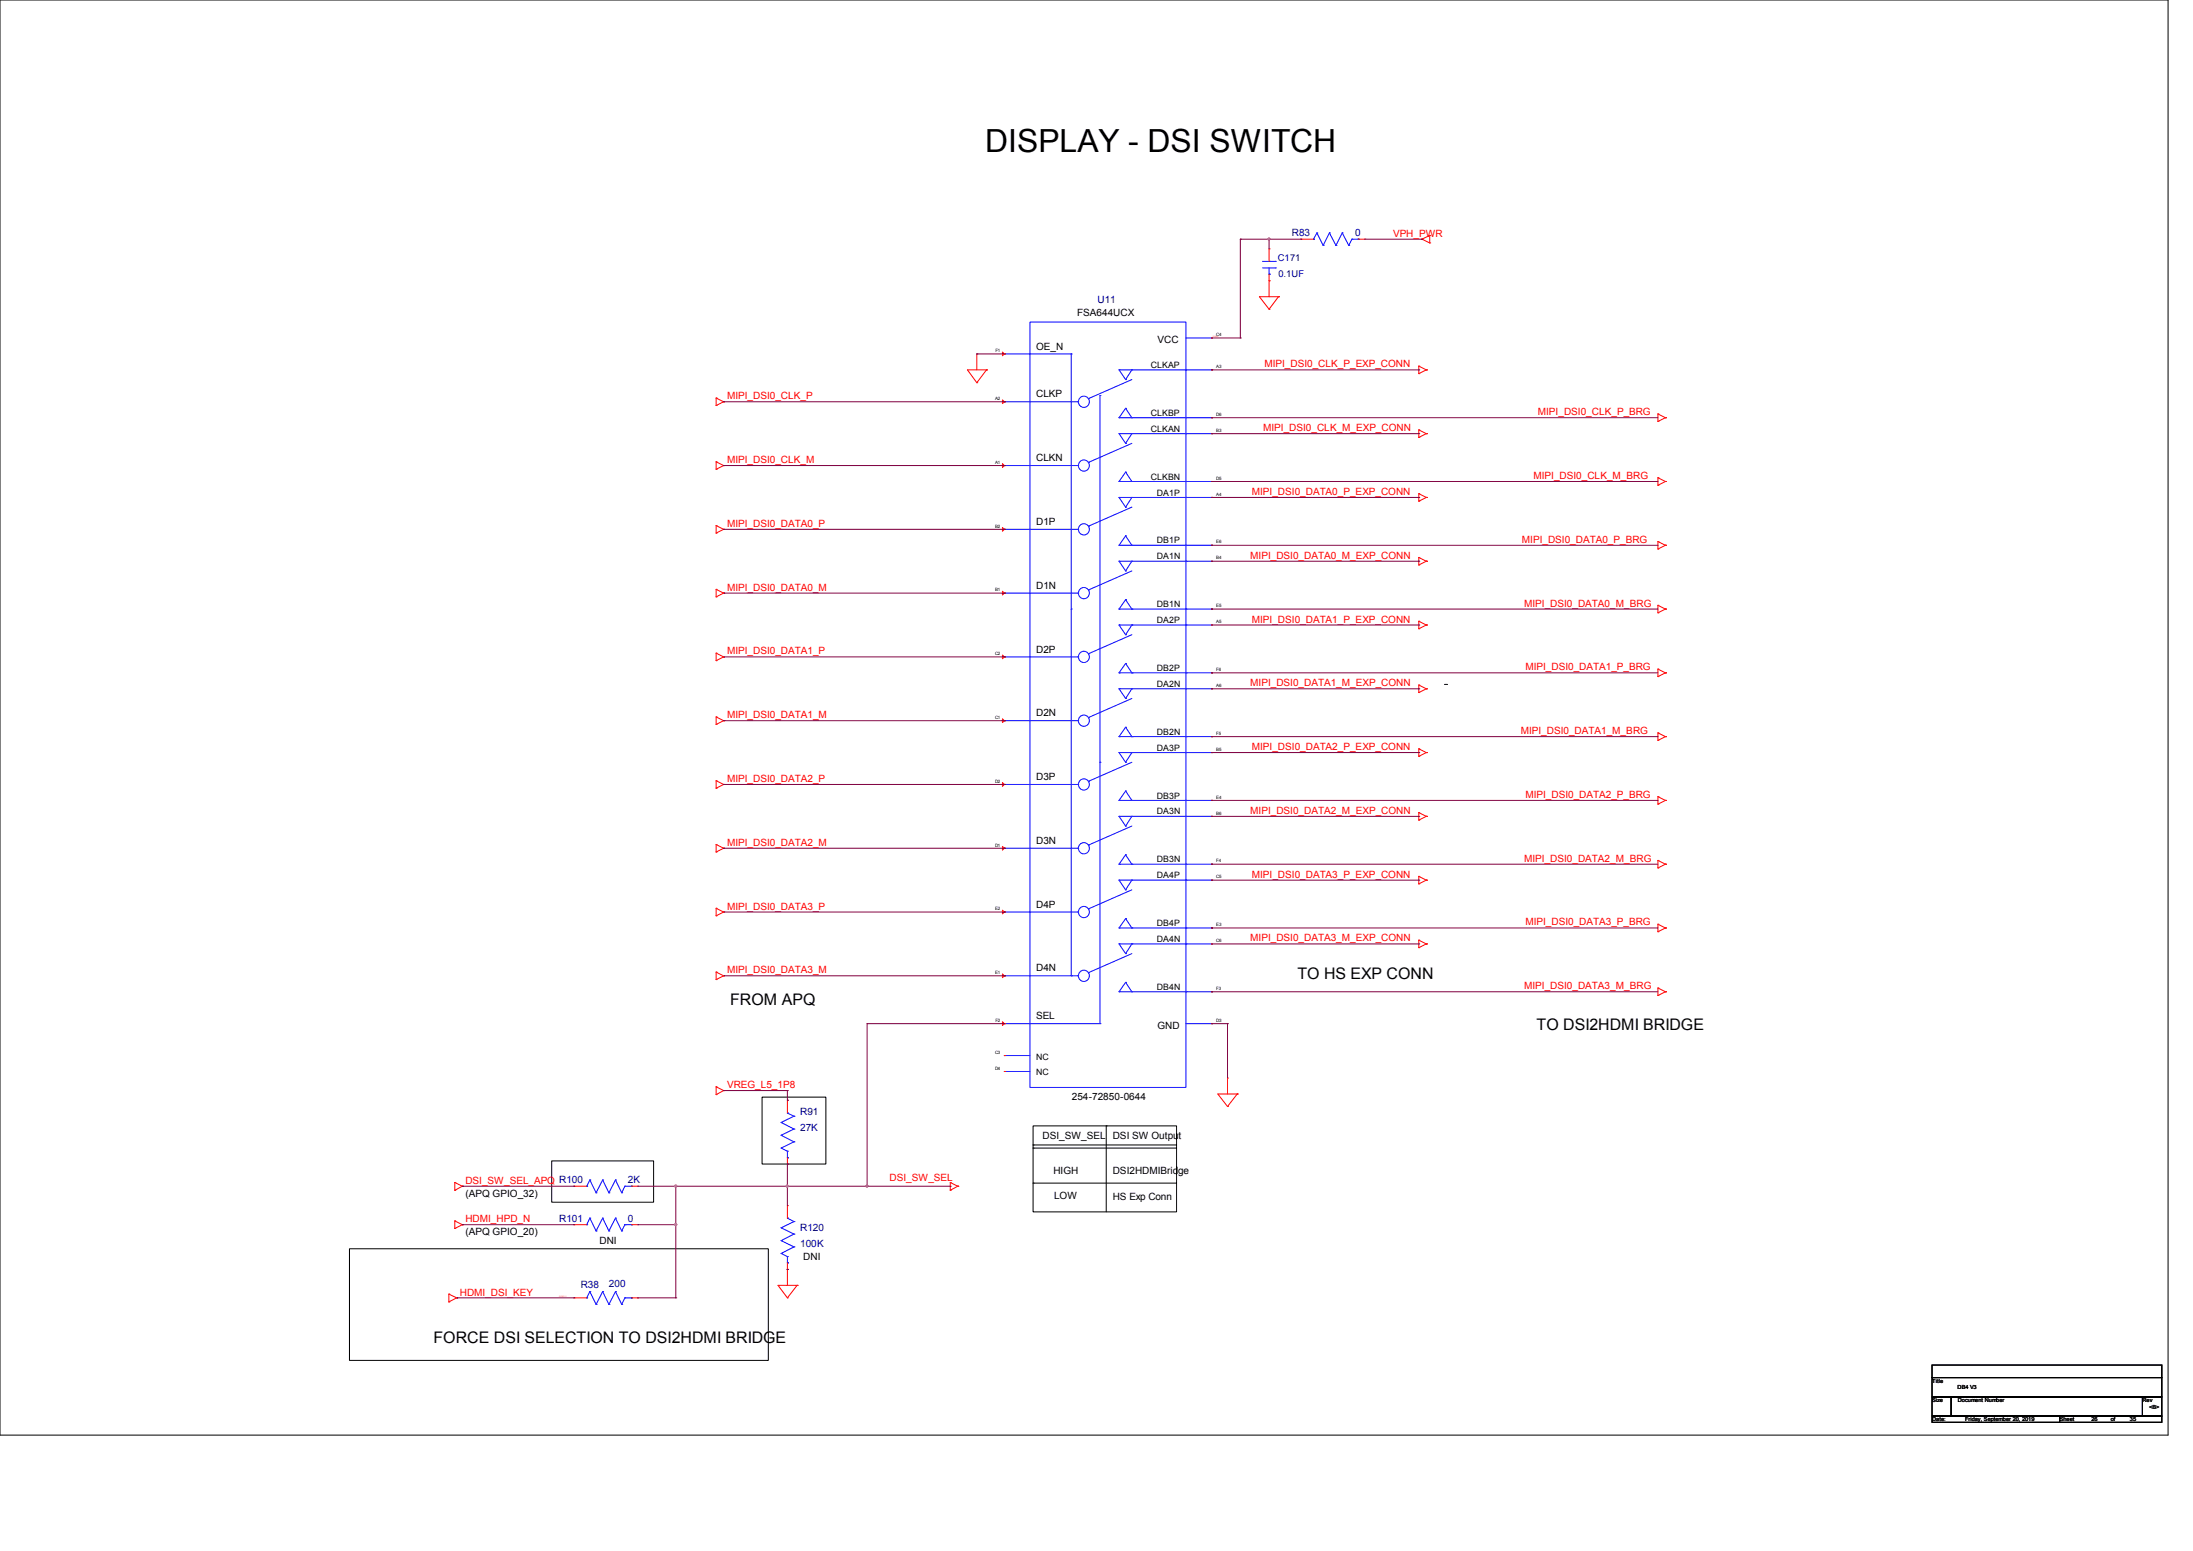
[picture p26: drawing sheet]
<svg xmlns="http://www.w3.org/2000/svg" width="297mm" height="210mm" viewBox="0 0 297 210" stroke-linecap="round" stroke-linejoin="round" font-family="sans-serif">
<defs><g id="words">
<text font-size="4.3" x="133.4" y="20.6">DISPLAY - DSI SWITCH</text>
<g font-size="2.2">
<text x="98.9" y="136">FROM APQ</text>
<text x="175.7" y="132.5">TO HS EXP CONN</text>
<text x="208.1" y="139.5">TO DSI2HDMI BRIDGE</text>
<text x="58.7" y="181.8">FORCE DSI SELECTION TO DSI2HDMI BRIDGE</text>
</g>
<g font-size="1.4" fill="#000080">
<text x="175" y="32">R83</text>
<text x="183.5" y="32">0</text>
<text x="148.6" y="41">U11</text>
<text x="108.4" y="151">R91</text>
<text x="108.4" y="153.1">27K</text>
<text x="85" y="160.2">2K</text>
<text x="75.7" y="165.4">R101</text>
<text x="85" y="165.4">0</text>
<text x="108.4" y="166.7">R120</text>
<text x="108.4" y="168.9">100K</text>
<text x="78.7" y="174.5">R38</text>
<text x="82.5" y="174.3">200</text>
</g>
<g font-size="1.4" fill="#f00">
<text x="188.7" y="32">VPH_PWR</text>
<text x="171.2" y="49.7">MIPI_DSI0_CLK_P_EXP_CONN</text>
<text x="98.5" y="54.1">MIPI_DSI0_CLK_P</text>
<text x="171.1" y="58.4">MIPI_DSI0_CLK_M_EXP_CONN</text>
<text x="208.3" y="56.2">MIPI_DSI0_CLK_P_BRG</text>
<text x="98.5" y="62.7">MIPI_DSI0_CLK_M</text>
<text x="207.7" y="64.9">MIPI_DSI0_CLK_M_BRG</text>
<text x="98.5" y="71.3">MIPI_DSI0_DATA0_P</text>
<text x="169.5" y="67">MIPI_DSI0_DATA0_P_EXP_CONN</text>
<text x="169.3" y="75.6">MIPI_DSI0_DATA0_M_EXP_CONN</text>
<text x="206.1" y="73.5">MIPI_DSI0_DATA0_P_BRG</text>
<text x="98.5" y="80">MIPI_DSI0_DATA0_M</text>
<text x="206.4" y="82.1">MIPI_DSI0_DATA0_M_BRG</text>
<text x="98.5" y="88.6">MIPI_DSI0_DATA1_P</text>
<text x="169.5" y="84.3">MIPI_DSI0_DATA1_P_EXP_CONN</text>
<text x="169.3" y="92.9">MIPI_DSI0_DATA1_M_EXP_CONN</text>
<text x="206.6" y="90.8">MIPI_DSI0_DATA1_P_BRG</text>
<text x="98.5" y="97.2">MIPI_DSI0_DATA1_M</text>
<text x="169.5" y="101.6">MIPI_DSI0_DATA2_P_EXP_CONN</text>
<text x="205.9" y="99.4">MIPI_DSI0_DATA1_M_BRG</text>
<text x="98.5" y="105.9">MIPI_DSI0_DATA2_P</text>
<text x="169.3" y="110.2">MIPI_DSI0_DATA2_M_EXP_CONN</text>
<text x="206.6" y="108">MIPI_DSI0_DATA2_P_BRG</text>
<text x="98.5" y="114.5">MIPI_DSI0_DATA2_M</text>
<text x="169.5" y="118.8">MIPI_DSI0_DATA3_P_EXP_CONN</text>
<text x="206.4" y="116.7">MIPI_DSI0_DATA2_M_BRG</text>
<text x="98.5" y="123.1">MIPI_DSI0_DATA3_P</text>
<text x="206.6" y="125.3">MIPI_DSI0_DATA3_P_BRG</text>
<text x="98.5" y="131.8">MIPI_DSI0_DATA3_M</text>
<text x="169.3" y="127.5">MIPI_DSI0_DATA3_M_EXP_CONN</text>
<text x="206.4" y="133.9">MIPI_DSI0_DATA3_M_BRG</text>
<text x="98.5" y="147.4">VREG_L5_1P8</text>
<text x="63" y="160.3">DSI_SW_SEL_APQ R100</text>
<text x="120.5" y="159.9">DSI_SW_SEL</text>
<text x="63" y="165.5">HDMI_HPD_N</text>
<text x="62.3" y="175.4">HDMI_DSI_KEY</text>
</g>
<g font-size="1.4">
<text x="140.3" y="47.3">OE_N</text>
<text x="145.9" y="42.8">FSA644UCX</text>
<text x="156.8" y="46.5">VCC</text>
<text x="140.3" y="53.8">CLKP</text>
<text x="140.3" y="62.4">CLKN</text>
<text x="140.3" y="71.1">D1P</text>
<text x="140.3" y="79.7">D1N</text>
<text x="140.3" y="88.3">D2P</text>
<text x="140.3" y="97">D2N</text>
<text x="140.3" y="105.6">D3P</text>
<text x="140.3" y="114.3">D3N</text>
<text x="140.3" y="122.9">D4P</text>
<text x="140.3" y="131.5">D4N</text>
<text x="140.3" y="138">SEL</text>
<text x="156.8" y="139.3">GND</text>
<text x="145.2" y="149">254-72850-0644</text>
<text x="141.2" y="154.3">DSI_SW_SEL</text>
<text x="150.7" y="154.3">DSI SW Output</text>
<text x="142.7" y="158.9">HIGH</text>
<text x="150.7" y="159">DSI2HDMIBridge</text>
<text x="63" y="162">(APQ GPIO_32)</text>
<text x="63" y="167.2">(APQ GPIO_20)</text>
<text x="142.7" y="162.4">LOW</text>
<text x="150.7" y="162.5">HS Exp Conn</text>
<text x="81.2" y="168.5">DNI</text>
<text x="108.8" y="170.6">DNI</text>
</g>
<g font-size="1.3" fill="#000080">
<text x="173.1" y="35.3">C171</text>
<text x="173.1" y="37.5">0.1UF</text>
</g>
<g font-size="1.2">
<text x="155.9" y="49.8">CLKAP</text>
<text x="155.9" y="56.3">CLKBP</text>
<text x="155.9" y="58.5">CLKAN</text>
<text x="155.9" y="64.9">CLKBN</text>
<text x="156.7" y="67.1">DA1P</text>
<text x="156.7" y="73.6">DB1P</text>
<text x="156.7" y="75.7">DA1N</text>
<text x="156.7" y="82.2">DB1N</text>
<text x="156.7" y="84.4">DA2P</text>
<text x="156.7" y="93">DA2N</text>
<text x="156.7" y="90.8">DB2P</text>
<text x="156.7" y="101.6">DA3P</text>
<text x="156.7" y="99.5">DB2N</text>
<text x="156.7" y="110.3">DA3N</text>
<text x="156.7" y="108.1">DB3P</text>
<text x="156.7" y="118.9">DA4P</text>
<text x="156.7" y="116.8">DB3N</text>
<text x="156.7" y="125.4">DB4P</text>
<text x="156.7" y="127.6">DA4N</text>
<text x="156.7" y="134">DB4N</text>
<text x="140.3" y="143.5">NC</text>
<text x="140.3" y="145.6">NC</text>
</g>
<g font-size=".8">
<text x="261.7" y="187.2">Title</text>
<text x="261.7" y="189.9">Size</text>
<text x="265.1" y="188.1">DB4 V3</text>
<text x="265.1" y="189.9">Document Number</text>
<text x="290.2" y="189.9">Rev</text>
<text x="291.1" y="190.7">&lt;B&gt;</text>
<text x="261.7" y="192.4">Date:</text>
<text x="266.1" y="192.4">Friday, September 20, 2019</text>
<text x="279" y="192.4">Sheet</text>
<text x="283.2" y="192.4">26</text>
<text x="285.9" y="192.4">of</text>
<text x="288.5" y="192.4">35</text>
</g>
<g font-size=".6">
<text x="134.8" y="47.7">F1</text>
<text x="164.7" y="45.5">C4</text>
<text x="164.7" y="49.8">A3</text>
<text x="134.8" y="54.2">A2</text>
<text x="164.7" y="56.3">D6</text>
<text x="164.7" y="58.5">B3</text>
<text x="134.8" y="62.8">A1</text>
<text x="164.7" y="64.9">D5</text>
<text x="134.8" y="71.4">B2</text>
<text x="164.7" y="67.1">A4</text>
<text x="164.7" y="73.6">E6</text>
<text x="164.7" y="75.7">B4</text>
<text x="134.8" y="80.1">B1</text>
<text x="164.7" y="82.2">E5</text>
<text x="134.8" y="88.7">C2</text>
<text x="164.7" y="84.4">A5</text>
<text x="164.7" y="93">A6</text>
<text x="164.7" y="90.9">F6</text>
<text x="134.8" y="97.3">C1</text>
<text x="164.7" y="101.7">B5</text>
<text x="164.7" y="99.5">F5</text>
<text x="134.8" y="106">D2</text>
<text x="164.7" y="110.3">B6</text>
<text x="164.7" y="108.1">E4</text>
<text x="134.8" y="114.6">D1</text>
<text x="164.7" y="118.9">C5</text>
<text x="164.7" y="116.8">F4</text>
<text x="134.8" y="123.3">E2</text>
<text x="164.7" y="125.4">E3</text>
<text x="134.8" y="131.9">E1</text>
<text x="164.7" y="127.6">C6</text>
<text x="164.7" y="134.1">F3</text>
<text x="134.8" y="142.7">C3</text>
<text x="134.8" y="138.4">F2</text>
<text x="164.7" y="138.4">D3</text>
<text x="134.8" y="144.8">D4</text>
</g>
<g font-size=".3" fill="#f00">
<text x="164.3" y="45.6">$33N88</text>
<text x="75.7" y="175.6">$33N2111</text>
</g>
</g></defs>
<g fill="none" stroke="#000" stroke-width=".14">
<path d="M0 0h293.6v194.3h-293.6zM195.6 92.7h.4zM74.7 157.2h13.8v5.6h-13.8zM103.2 148.5h8.6v9.1h-8.6zM139.9 152.4h19.4v11.7h-19.4zM139.9 155.4h.1M139.9 155h.1M139.9 155.4h19.4M139.9 155h19.4M149.8 152.4h.1M149.8 152.4v11.7M47.3 169.1h56.8v15.1h-56.8z"/>
<path d="M139.9 160.2h.1M139.9 160.2h19.4M261.7 184.8h31.1v1.7h-31.1zM261.7 186.5h31.1v2.6h-31.1zM261.7 189.1h2.5v2.6h-2.5zM261.7 191.7h17.2v.9h-17.2zM264.2 189.1h26v2.6h-26zM278.9 191.7h13.9v.9h-13.9zM290.2 189.1h2.6v2.6h-2.6z"/>
</g>
<g fill="none" stroke="#f00" stroke-width=".14">
<path d="M171.9 38h.1M171.9 33.7h.1M171.9 33.7v1.7M171.9 37.1v3.1M176.2 32.4h.1M176.2 32.4h1.7M183.9 32.4h.9M184.8 32.4h.1M192.6 32.4h.1M192.6 32.4l1 .5M193.6 31.9h.1M193.6 32.9h.1"/>
<path d="M193.6 31.9l-1 .5M193.6 31.9v1M97 53.9h.1M97 54.9h.1M97 53.9v1M97 53.9l1 .5M98 54.4h.1M98 54.4l-1 .5M132.3 47.9h.1M132.3 51.8h.1M132.3 47.9v2.2M133.6 50.1h.1"/>
<path d="M133.6 50.1h-2.6l1.3 1.7M133.6 50.1l-1.3 1.7M136 54.4h.1M136 47.9h.1M164.1 50.1h.1M164.1 56.6h.1M164.1 58.7h.1M164.1 45.8h.1M171.9 41.9h.1M173.1 40.2h.1M173.1 40.2h-2.5l1.3 1.7M173.1 40.2l-1.2 1.7"/>
<path d="M192.2 49.6h.1M192.2 50.6h.1M192.2 58.2h.1M192.2 59.2h.1M192.2 49.6l1 .5M192.2 49.6v1M192.2 58.2v1M192.2 58.2l1 .5M193.2 50.1h.1M193.2 58.7h.1M193.2 50.1l-1 .5M193.2 58.7l-1 .5"/>
<path d="M224.5 56h.1M224.5 57.1h.1M224.5 56l1.1 .6M224.5 56v1.1M225.6 56.6h.1M225.6 56.6l-1.1 .5M97 79.8h.1M97 71.2h.1M97 72.2h.1M97 62.5h.1M97 63.5h.1M97 62.5v1"/>
<path d="M97 71.2v1M97 79.8v1M97 79.8l1 .5M97 71.2l1 .5M97 62.5l1 .5M98 71.7h.1M98 63h.1M98 71.7l-1 .5M98 63l-1 .5M136 63h.1M136 71.7h.1M164.1 67.4h.1"/>
<path d="M164.1 73.8h.1M164.1 65.2h.1M164.1 76h.1M192.2 66.8h.1M192.2 67.9h.1M192.2 75.5h.1M192.2 76.5h.1M192.2 66.8v1.1M192.2 75.5v1M192.2 66.8l1 .6M192.2 75.5l1 .5M193.2 67.4h.1"/>
<path d="M193.2 76h.1M193.2 67.4l-1 .5M193.2 76l-1 .5M224.5 64.7h.1M224.5 65.7h.1M224.5 73.3h.1M224.5 74.3h.1M224.5 64.7v1M224.5 73.3v1M224.5 64.7l1.1 .5M224.5 73.3l1.1 .5M225.6 65.2h.1"/>
<path d="M225.6 73.8h.1M225.6 65.2l-1.1 .5M225.6 73.8l-1.1 .5M97 97.1h.1M97 98.1h.1M97 88.4h.1M97 89.5h.1M97 80.8h.1M97 88.4v1.1M97 97.1v1M97 97.1l1 .5M97 88.4l1 .5"/>
<path d="M98 97.6h.1M98 88.9h.1M98 80.3h.1M98 97.6l-1 .5M98 88.9l-1 .6M98 80.3l-1 .5M136 97.6h.1M136 88.9h.1M136 80.3h.1M164.1 93.3h.1M164.1 99.7h.1M164.1 84.6h.1"/>
<path d="M164.1 91.1h.1M164.1 82.5h.1M192.2 84.1h.1M192.2 85.1h.1M192.2 92.8h.1M192.2 93.8h.1M192.2 84.1v1M192.2 92.8v1M192.2 84.1l1 .5M192.2 92.8l1 .5M193.2 84.6h.1M193.2 93.3h.1"/>
<path d="M193.2 84.6l-1 .5M193.2 93.3l-1 .5M224.5 82h.1M224.5 83h.1M224.5 90.6h.1M224.5 91.6h.1M224.5 99.2h.1M224.5 82v1M224.5 90.6v1M224.5 99.2v1M224.5 82l1.1 .5M224.5 90.6l1.1 .5"/>
<path d="M224.5 99.2l1.1 .5M225.6 82.5h.1M225.6 91.1h.1M225.6 99.7h.1M225.6 82.5l-1.1 .5M225.6 91.1l-1.1 .5M225.6 99.7l-1.1 .5M97 114.3h.1M97 115.4h.1M97 105.7h.1M97 106.7h.1M97 105.7v1"/>
<path d="M97 114.3v1.1M97 114.3l1 .6M97 105.7l1 .5M98 114.9h.1M98 106.2h.1M98 114.9l-1 .5M98 106.2l-1 .5M136 114.9h.1M136 106.2h.1M164.1 119.2h.1M164.1 110.5h.1M164.1 117h.1"/>
<path d="M164.1 101.9h.1M164.1 108.4h.1M192.2 101.4h.1M192.2 102.4h.1M192.2 110h.1M192.2 111h.1M192.2 118.7h.1M192.2 119.7h.1M192.2 101.4v1M192.2 110v1M192.2 118.7v1M192.2 101.4l1 .5"/>
<path d="M192.2 110l1 .5M192.2 118.7l1 .5M193.2 101.9h.1M193.2 110.5h.1M193.2 119.2h.1M193.2 101.9l-1 .5M193.2 110.5l-1 .5M193.2 119.2l-1 .5M224.5 100.2h.1M224.5 107.9h.1M224.5 108.9h.1M224.5 116.5h.1"/>
<path d="M224.5 117.5h.1M224.5 107.9v1M224.5 116.5v1M224.5 107.9l1.1 .5M224.5 116.5l1.1 .5M225.6 108.4h.1M225.6 117h.1M225.6 108.4l-1.1 .5M225.6 117l-1.1 .5M97 131.6h.1M97 132.6h.1M97 123h.1"/>
<path d="M97 124h.1M97 123v1M97 131.6v1M97 131.6l1 .5M97 123l1 .5M98 132.1h.1M98 123.5h.1M98 132.1l-1 .5M98 123.5l-1 .5M136 132.1h.1M136 123.5h.1M136 138.6h.1"/>
<path d="M164.1 138.6h.1M164.1 127.8h.1M164.1 134.3h.1M164.1 125.6h.1M192.2 127.3h.1M192.2 128.3h.1M192.2 127.3v1M192.2 127.3l1 .5M193.2 127.8h.1M193.2 127.8l-1 .5M224.5 125.1h.1M224.5 126.2h.1"/>
<path d="M224.5 133.8h.1M224.5 134.8h.1M224.5 125.1v1.1M224.5 133.8v1M224.5 125.1l1.1 .5M224.5 133.8l1.1 .5M225.6 125.6h.1M225.6 134.3h.1M225.6 125.6l-1.1 .6M225.6 134.3l-1.1 .5M97 147.2h.1M97 148.2h.1"/>
<path d="M97 147.2l1 .5M97 147.2v1M98 147.7h.1M98 147.7l-1 .5M106.6 149h.1M106.6 157.6h.1M106.6 149v1.7M106.6 156.8v.8M136 142.9h.1M136 145.1h.1M166.2 146h.1M166.2 149.8h.1"/>
<path d="M166.2 146v2.1M167.6 148.1h.1M167.6 148.1h-2.7l1.3 1.7M167.6 148.1l-1.4 1.7M60.8 175.2h.1M60.8 176.3h.1M60.8 175.2l1 .5M60.8 175.2v1.1M61.6 165.3h.1M61.6 166.3h.1M61.6 160.1h.1M61.6 161.2h.1"/>
<path d="M61.6 165.3l1 .5M61.6 160.1v1.1M61.6 165.3v1M61.6 160.1l1 .5M61.8 175.7h.1M61.8 175.7l-1 .6M62.6 165.8h.1M62.6 160.6h.1M62.6 165.8l-1 .5M62.6 160.6l-1 .6M77.7 175.7h.1M77.7 165.8h.1"/>
<path d="M77.7 160.6h.1M77.7 175.7h1.8M77.7 165.8h1.8M77.7 160.6h1.8M85.5 175.7h.9M85.5 165.8h.9M85.5 160.6h.9M86.4 175.7h.1M86.4 165.8h.1M86.4 160.6h.1M106.6 171.9h.1M106.6 175.7h.1"/>
<path d="M106.6 163.2h.1M106.6 163.2v1.7M106.6 171v3M107.9 174h.1M107.9 174h-2.5l1.2 1.7M107.9 174l-1.3 1.7M128.7 160.1h.1M128.7 161.2h.1M128.7 160.1l1 .5M128.7 160.1v1.1M129.7 160.6h.1M129.7 160.6l-1 .6"/>
</g>
<g fill="none" stroke="#00f" stroke-width=".14">
<path d="M171 36.3h1.7M171 35.4h1.7M171.9 35.4h.1M171.9 37.1h.1M171.9 36.3v.8M172.7 36.3h.1M172.7 35.4h.1M177.9 32.4h.1M178.4 31.5h.1M178.4 31.5l-.5 .9M178.4 31.5l.8 1.7M179.2 33.2h.1"/>
<path d="M180 31.5h.1M180 31.5l-.8 1.7M180 31.5l.9 1.7M180.9 33.2h.1M181.8 31.5h.1M181.8 31.5l-.9 1.7M181.8 31.5l.9 1.7M182.7 33.2h.1M183.1 32.4h.1M183.1 32.4h.8M183.1 32.4l-.4 .8M183.9 32.4h.1"/>
<path d="M136 54.4h.1M136 47.9h.1M136 54.4h10M136 47.9h9.1M139.5 43.6h21.1v103.6h-21.1zM145.1 47.9h.1M145.1 47.9v84.2M146 54.4h.1M147.4 54h.1M149 53.6h.1M149 53.6v85M151.6 58.7h.1"/>
<path d="M151.6 56.6h.1M151.6 50.1h.1M151.6 50.1h12.5M151.6 56.6h12.5M151.6 58.7h12.5M151.6 58.7l.8 1.3M151.6 50.1l.8 1.3M152.4 55.3h.1M152.4 51.4h.1M152.4 55.3l-.8 1.3M152.4 55.3l.9 1.3M153.3 58.7h.1"/>
<path d="M153.3 56.6h.1M153.3 50.1h.1M153.3 58.7l-.9 1.3M153.3 51.4l-5.9 2.6M153.3 50.1l-.9 1.3M160.6 58.7h.1M160.6 56.6h.1M160.6 50.1h.1M160.6 45.8h3.5M164.1 50.1h.1M164.1 56.6h.1M164.1 58.7h.1"/>
<path d="M164.1 45.8h.1M136 63h.1M136 71.7h.1M136 63h10M136 71.7h10M146 71.7h.1M146 63h.1M147.4 79.9h.1M147.4 71.2h.1M147.4 62.6h.1M151.6 76h.1M151.6 73.8h.1"/>
<path d="M151.6 67.4h.1M151.6 65.2h.1M151.6 67.4h12.5M151.6 73.8h12.5M151.6 65.2h12.5M151.6 76h12.5M151.6 76l.8 1.3M151.6 67.4l.8 1.3M152.4 77.3h.1M152.4 72.6h.1M152.4 68.7h.1M152.4 63.9h.1"/>
<path d="M152.4 60h.1M152.4 72.6l-.8 1.2M152.4 72.6l.9 1.2M152.4 63.9l-.8 1.3M152.4 63.9l.9 1.3M153.3 76h.1M153.3 73.8h.1M153.3 67.4h.1M153.3 65.2h.1M153.3 77.3l-5.9 2.6M153.3 68.7l-5.9 2.5M153.3 60l-5.9 2.6"/>
<path d="M153.3 76l-.9 1.3M153.3 67.4l-.9 1.3M160.6 76h.1M160.6 73.8h.1M160.6 67.4h.1M160.6 65.2h.1M164.1 67.4h.1M164.1 73.8h.1M164.1 65.2h.1M164.1 76h.1M136 97.6h.1M136 88.9h.1"/>
<path d="M136 80.3h.1M136 97.6h10M136 88.9h10M136 80.3h10M145.1 82.5h.1M146 97.6h.1M146 88.9h.1M146 80.3h.1M147.4 97.2h.1M147.4 88.5h.1M151.6 99.7h.1M151.6 93.3h.1"/>
<path d="M151.6 91.1h.1M151.6 84.6h.1M151.6 82.5h.1M151.6 93.3h12.5M151.6 99.7h12.5M151.6 84.6h12.5M151.6 91.1h12.5M151.6 82.5h12.5M151.6 93.3l.8 1.3M151.6 84.6l.8 1.3M152.4 98.5h.1M152.4 94.6h.1"/>
<path d="M152.4 89.8h.1M152.4 85.9h.1M152.4 81.2h.1M152.4 98.5l-.8 1.2M152.4 98.5l.9 1.2M152.4 89.8l-.8 1.3M152.4 89.8l.9 1.3M152.4 81.2l-.8 1.3M152.4 81.2l.9 1.3M153.3 99.7h.1M153.3 93.3h.1M153.3 91.1h.1"/>
<path d="M153.3 84.6h.1M153.3 82.5h.1M153.3 94.6l-5.9 2.6M153.3 85.9l-5.9 2.6M153.3 93.3l-.9 1.3M153.3 84.6l-.9 1.3M160.6 99.7h.1M160.6 93.3h.1M160.6 91.1h.1M160.6 84.6h.1M160.6 82.5h.1M164.1 93.3h.1"/>
<path d="M164.1 99.7h.1M164.1 84.6h.1M164.1 91.1h.1M164.1 82.5h.1M136 114.9h.1M136 106.2h.1M136 114.9h10M136 106.2h10M146 114.9h.1M146 106.2h.1M147.4 114.4h.1M147.4 105.8h.1"/>
<path d="M149 103.2h.1M151.6 119.2h.1M151.6 117h.1M151.6 110.5h.1M151.6 108.4h.1M151.6 101.9h.1M151.6 119.2h12.5M151.6 110.5h12.5M151.6 117h12.5M151.6 101.9h12.5M151.6 108.4h12.5M151.6 119.2l.8 1.3"/>
<path d="M151.6 110.5l.8 1.3M151.6 101.9l.8 1.3M152.4 115.7h.1M152.4 111.8h.1M152.4 107.1h.1M152.4 103.2h.1M152.4 115.7l-.8 1.3M152.4 115.7l.9 1.3M152.4 107.1l-.8 1.3M152.4 107.1l.9 1.3M153.3 119.2h.1M153.3 117h.1"/>
<path d="M153.3 110.5h.1M153.3 108.4h.1M153.3 101.9h.1M153.3 111.8l-5.9 2.6M153.3 103.2l-5.9 2.6M153.3 119.2l-.9 1.3M153.3 110.5l-.9 1.3M153.3 101.9l-.9 1.3M160.6 119.2h.1M160.6 117h.1M160.6 110.5h.1M160.6 108.4h.1"/>
<path d="M160.6 101.9h.1M164.1 119.2h.1M164.1 110.5h.1M164.1 117h.1M164.1 101.9h.1M164.1 108.4h.1M136 132.1h.1M136 123.5h.1M136 138.6h.1M136 138.6h13M136 132.1h10M136 123.5h10"/>
<path d="M145.1 132.1h.1M146 132.1h.1M146 123.5h.1M147.4 131.7h.1M147.4 123.1h.1M149 138.6h.1M151.6 134.3h.1M151.6 127.8h.1M151.6 125.6h.1M151.6 127.8h12.5M151.6 134.3h12.5M151.6 125.6h12.5"/>
<path d="M151.6 127.8l.8 1.3M152.4 133h.1M152.4 129.1h.1M152.4 124.4h.1M152.4 120.5h.1M152.4 133l-.8 1.3M152.4 133l.9 1.3M152.4 124.4l-.8 1.2M152.4 124.4l.9 1.2M153.3 134.3h.1M153.3 127.8h.1M153.3 125.6h.1"/>
<path d="M153.3 129.1l-5.9 2.6M153.3 120.5l-5.9 2.6M153.3 127.8l-.9 1.3M160.6 134.3h.1M160.6 127.8h.1M160.6 125.6h.1M160.6 138.6h3.5M164.1 138.6h.1M164.1 127.8h.1M164.1 134.3h.1M164.1 125.6h.1M79.9 159.8h.1"/>
<path d="M79.9 159.8l-.4 .8M79.9 159.8l.8 1.7M81.6 159.8h.1M81.6 159.8l-.9 1.7M81.6 159.8l.9 1.7M83.4 159.8h.1M83.4 159.8l-.9 1.7M83.4 159.8l.8 1.7M105.8 152h.1M105.8 153.7h.1M105.8 155.4h.1M105.8 152l1.7 .9"/>
<path d="M105.8 153.7l1.7 .9M105.8 155.4l.8 .5M106.6 150.7h.1M106.6 156.8h.1M106.6 155.9h.1M106.6 150.7l.9 .4M106.6 155.9v.9M107.5 151.1h.1M107.5 152.9h.1M107.5 154.6h.1M107.5 151.1l-1.7 .9M107.5 152.9l-1.7 .8"/>
<path d="M107.5 154.6l-1.7 .8M136 142.9h.1M136 145.1h.1M136 142.9h3.5M136 145.1h3.5M79.5 175.7h.1M79.5 165.8h.1M79.5 160.6h.1M79.9 174.9h.1M79.9 164.9h.1M79.9 174.9l-.4 .8M79.9 174.9l.8 1.7"/>
<path d="M79.9 164.9l-.4 .9M79.9 164.9l.8 1.8M80.7 176.6h.1M80.7 166.7h.1M80.7 161.5h.1M81.6 174.9h.1M81.6 164.9h.1M81.6 174.9l-.9 1.7M81.6 174.9l.9 1.7M81.6 164.9l-.9 1.8M81.6 164.9l.9 1.8M82.5 176.6h.1"/>
<path d="M82.5 166.7h.1M82.5 161.5h.1M83.4 174.9h.1M83.4 164.9h.1M83.4 174.9l-.9 1.7M83.4 174.9l.8 1.7M83.4 164.9l-.9 1.8M83.4 164.9l.8 1.8M84.2 176.6h.1M84.2 166.7h.1M84.2 161.5h.1M84.6 175.7h.1"/>
<path d="M84.6 165.8h.1M84.6 160.6h.1M84.6 175.7h.9M84.6 175.7l-.4 .9M84.6 165.8h.9M84.6 165.8l-.4 .9M84.6 160.6h.9M84.6 160.6l-.4 .9M85.5 175.7h.1M85.5 165.8h.1M85.5 160.6h.1M105.8 166.2h.1"/>
<path d="M105.8 168h.1M105.8 169.7h.1M105.8 166.2l1.7 .9M105.8 168l1.7 .8M105.8 169.7l.8 .4M106.6 164.9h.1M106.6 171h.1M106.6 170.1h.1M106.6 170.1v.9M106.6 164.9l.9 .5M107.5 165.4h.1M107.5 167.1h.1"/>
<path d="M107.5 168.8h.1M107.5 165.4l-1.7 .8M107.5 167.1l-1.7 .9M107.5 168.8l-1.7 .9"/>
<circle cx="146.8" cy="54.4" r=".75"/>
<circle cx="146.8" cy="71.7" r=".75"/>
<circle cx="146.8" cy="63" r=".75"/>
<circle cx="146.8" cy="97.6" r=".75"/>
<circle cx="146.8" cy="88.9" r=".75"/>
<circle cx="146.8" cy="80.3" r=".75"/>
<circle cx="146.8" cy="106.2" r=".75"/>
<circle cx="146.8" cy="114.8" r=".75"/>
<circle cx="146.8" cy="123.5" r=".75"/>
<circle cx="146.8" cy="132.1" r=".75"/>
</g>
<g fill="#f00" stroke="#f00" stroke-width=".14">
<path d="M135.8 62.8l.2 .2-.2 .3z"/>
<path d="M135.8 97.3l.2 .3-.2 .2z"/>
<path d="M135.8 54.1l.2 .3-.2 .3z"/>
<path d="M135.8 131.9l.2 .2-.2 .3z"/>
<path d="M135.8 123.2l.2 .3-.2 .2z"/>
<path d="M135.8 114.6l.2 .3-.2 .2z"/>
<path d="M135.8 106l.2 .2-.2 .3z"/>
<path d="M135.8 138.3l.2 .3-.2 .3z"/>
<path d="M135.8 47.7l.2 .2-.2 .3z"/>
<path d="M135.8 88.7l.2 .2-.2 .3z"/>
<path d="M135.8 80.1l.2 .2-.2 .3z"/>
<path d="M135.8 71.4l.2 .3-.2 .2z"/>
</g>
<g fill="none" stroke="#800040" stroke-width=".14">
<path d="M168 32.4h.1M168 32.4v13.4M168 32.4h8.2M171.9 32.4h.1M171.9 32.4v1.3M176.2 32.4h.1M184.8 32.4h7.8M192.6 32.4h.1M98 54.4h38M132.3 47.9h.1M132.3 47.9h3.7M136 54.4h.1"/>
<path d="M164.1 56.6h.1M164.1 45.8h3.9M164.1 50.1h28.1M164.1 58.7h28.1M164.1 56.6h60.4M168 45.8h.1M192.2 50.1h.1M192.2 58.7h.1M98 71.7h38M98 63h38M136 71.7h.1M136 63h.1"/>
<path d="M164.1 65.2h.1M164.1 73.8h.1M164.1 67.4h28.1M164.1 76h28.1M164.1 65.2h60.4M164.1 73.8h60.4M192.2 67.4h.1M192.2 76h.1M98 97.6h38M98 88.9h38M98 80.3h38M136 97.6h.1"/>
<path d="M136 88.9h.1M136 80.3h.1M164.1 82.5h.1M164.1 91.1h.1M164.1 99.7h.1M164.1 84.6h28.1M164.1 93.3h28.1M164.1 82.5h60.4M164.1 91.1h60.4M164.1 99.7h60.4M192.2 84.6h.1M192.2 93.3h.1"/>
<path d="M98 106.2h38M98 114.9h38M136 106.2h.1M136 114.9h.1M164.1 108.4h.1M164.1 117h.1M164.1 101.9h28.1M164.1 110.5h28.1M164.1 119.2h28.1M164.1 108.4h60.4M164.1 117h60.4M192.2 101.9h.1"/>
<path d="M192.2 110.5h.1M192.2 119.2h.1M98 132.1h38M98 123.5h38M117.4 138.6h.1M117.4 138.6h18.6M117.4 138.6v22M136 132.1h.1M136 123.5h.1M164.1 138.6h.1M164.1 125.6h.1M164.1 134.3h.1"/>
<path d="M164.1 138.6h2.1M164.1 127.8h28.1M164.1 125.6h60.4M164.1 134.3h60.4M166.2 138.6h.1M166.2 138.6v7.4M192.2 127.8h.1M98 147.7h8.6M106.6 157.6h.1M106.6 147.7h.1M106.6 149h.1M106.6 147.7v1.3"/>
<path d="M106.6 157.6v5.6M61.8 175.7h15.9M62.6 160.6h15.1M62.6 165.8h15.1M77.7 175.7h.1M77.7 160.6h.1M77.7 165.8h.1M86.4 175.7h5.1M86.4 160.6h42.3M86.4 165.8h5.1M91.5 160.6h.1M91.5 165.8h.1"/>
<path d="M91.5 175.7h.1M91.5 160.6v15.1M106.6 171.9h.1M106.6 160.6h.1M117.4 160.6h.1M128.7 160.6h.1"/>
</g>
<g fill="#f0f" stroke="#f0f" stroke-width=".14">
<circle cx="117.4" cy="160.6" r=".15"/>
<circle cx="91.5" cy="160.6" r=".15"/>
<circle cx="106.6" cy="160.6" r=".15"/>
<circle cx="91.5" cy="165.8" r=".15"/>
<circle cx="171.9" cy="32.4" r=".15"/>
</g>
<use href="#words"/>
</svg>
